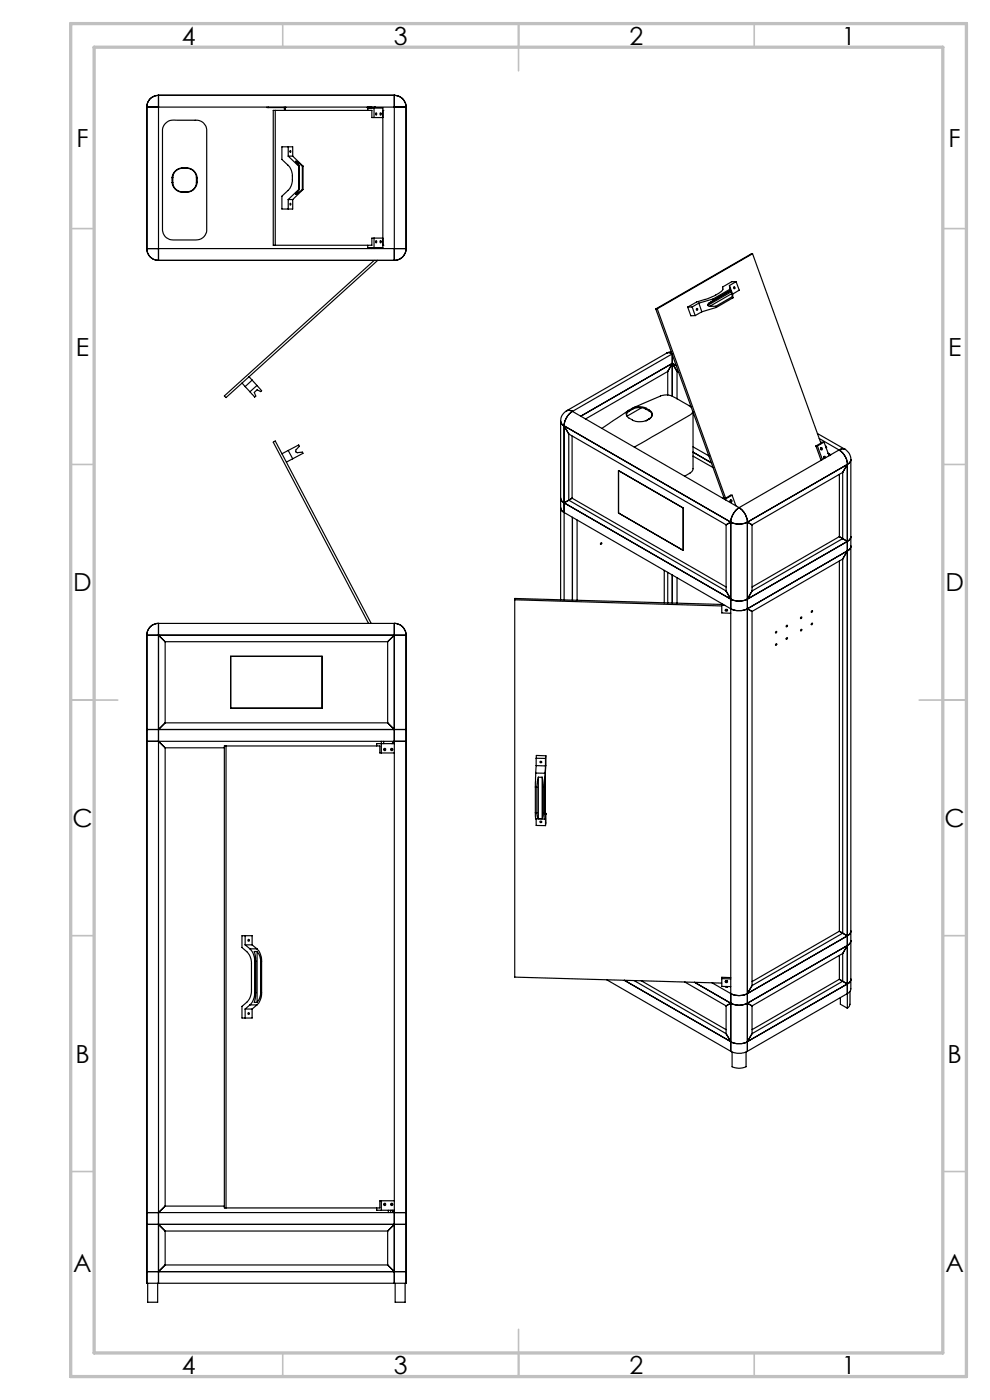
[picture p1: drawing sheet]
<svg xmlns="http://www.w3.org/2000/svg" width="210mm" height="297mm" viewBox="0 0 210 297" stroke-linecap="round" stroke-linejoin="round" font-family="sans-serif">
<defs><g id="words">
<g font-size="5.3">
<text x="38.5" y="9.5">4</text>
<text x="83.5" y="9.5">3</text>
<text x="133.6" y="9.5">2</text>
<text x="178.6" y="9.5">1</text>
<text x="16.2" y="31.3">F</text>
<text x="201.2" y="31.3">F</text>
<text x="16.1" y="75.5">E</text>
<text x="201.1" y="75.5">E</text>
<text x="15.5" y="125.5">D</text>
<text x="200.5" y="125.5">D</text>
<text x="15.4" y="175.5">C</text>
<text x="200.4" y="175.5">C</text>
<text x="16" y="225.5">B</text>
<text x="201" y="225.5">B</text>
<text x="15.5" y="269.8">A</text>
<text x="200.5" y="269.8">A</text>
<text x="38.5" y="291.5">4</text>
<text x="83.5" y="291.5">3</text>
<text x="133.6" y="291.5">2</text>
<text x="178.6" y="291.5">1</text>
</g>
</g></defs>
<g fill="none" stroke="#c0c0c0" stroke-width=".35">
<path d="M60 5v5M110 5v10M160 5v5M15 48.5h5M200 48.5h5M15 98.5h5M200 98.5h5M15 148.5h10M195 148.5h10M15 198.5h5M200 198.5h5M15 248.5h5"/>
<path d="M200 248.5h5M60 287v5M110 282v10M160 287v5"/>
</g>
<path d="M15 5h190v287h-190zM20 10h180v277h-180z" fill="none" stroke="#c0c0c0" stroke-width=".7"/>
<g fill="none" stroke="#000" stroke-width=".25">
<path d="M31.2 22.7h2.4M31.2 22.7v30M33.6 20.2v2.5M33.6 20.2a2.46 2.46 0 0 0-2.4 2.5M33.6 22.7v30M33.6 22.7h50M33.6 20.2h50M35.1 26.2l.6-.5 .7-.2h2.9a6 6 0 0 1 3.4 .2 2.27 2.27 0 0 1 1.2 2.5v20a2.27 2.27 0 0 1-2.3 2.7h-4.9a2.22 2.22 0 0 1-2.2-2.6v-20.8l.2-.7zM36.5 37.7v1M36.5 38.7a2.18 2.18 0 0 0 2.2 2M36.5 37.7h.2M36.5 38.7h.2"/>
<path d="M36.7 38.7a2.02 2.02 0 0 0 2 2M36.7 37.7v1M38.7 35.6h1M38.7 35.6a2.23 2.23 0 0 0-2.2 2.1M38.7 35.6v.1M38.7 35.7a2.07 2.07 0 0 0-2 2M38.7 35.7h1M39.7 35.6a2.3 2.3 0 0 1 2.1 2.1M39.7 35.7a2.01 2.01 0 0 1 2 2M39.7 35.6v.1M41.7 37.7h.1M41.7 38.7a2.02 2.02 0 0 1-2 2"/>
<path d="M41.7 38.7h.1M41.7 37.7v1M41.8 38.7a2.3 2.3 0 0 1-2.1 2M41.8 37.7v1M56.7 22.7l.3 .1M57 22.8h3.3M57 22.7v.1M58.4 23.4v28.6M60.3 22.7v.1M60.3 22.8l.1 .4M60.4 22.8v.4M60.5 22.8l-.1 .4"/>
<path d="M60.6 22.7l-.3 .1M61.1 31.1v2M61.1 33.1l2.3 2.1M61.1 33.1h1M61.6 31.9v.4zM62.1 33.1v-2h-2.3v2.7l1.3 1.2a4.2 4.2 0 0 1 0 5.4l-1.3 1.2v2.7h2.3v-2M62.1 33.1l2.2 2.1M62.8 34.2l.3 .2M62.8 34.2l.7 1M62.8 34.2v.2M63.1 34.4l1 .8M63.1 34.4v.5"/>
<path d="M63.4 35.2v5M63.4 35.2h.1M63.5 35.2v5M64.1 35.2h.2M64.1 35.2v5M64.3 35.2v5M77.9 22.8h.1M77.9 22.8h1h-.9M78 22.8h-.1M78 22.8h.1M78 22.9v.3M78 22.9h.9"/>
<path d="M78 22.7v.1M78 22.8v.1M78 23.4v-.5h3.2v29.6h-3.2v-.5M78.6 22.7l-.6 .1M78.9 22.8h-1M78.9 22.7v.2M79.3 22.9v2M79.4 22.8l.1-.1zM79.4 22.7v.2M79.4 22.8h.1M79.4 22.9h.1M79.4 22.8v.1"/>
<path d="M79.5 22.8h-.1M79.7 24l.2 .1-.1 .3zM80.7 24l.2 .2-.2 .2zM81.2 23.4h.1M81.2 24.9h-2.3v-1.5h-20.9v28.6h20.9v-1.5h2.3M83.6 22.7h2.5M83.6 20.2a2.52 2.52 0 0 1 2.5 2.5M83.6 20.2v2.5M83.6 22.7v30M86.1 22.7v30M31.2 52.7a2.46 2.46 0 0 0 2.4 2.5M31.2 52.7h2.4"/>
<path d="M33.6 52.7v2.5M33.6 55.2h50M33.6 52.7h50M38.7 40.7h1M38.7 40.7h.1M39.7 40.7h.1M61.1 42.3v2M61.1 42.3h1M61.5 43.2h.2l-.1 .3zM62.8 41.1v.1M63.1 41l-.3 .2M63.1 40.6v.4"/>
<path d="M63.4 40.2l-2.3 2.1M63.4 40.2h.1M63.5 40.2l-.7 1M64.1 40.2h.2M64.1 40.2l-1 .8M64.3 40.2l-2.2 2.1M78.9 52.5v.2M79.3 50.5v2M79.4 52.5v.2M79.4 55.2l-31.8 28.8 .3 .3 32.2-29.1M79.8 51l.1 .2-.1 .3zM80.7 51l.2 .3-.2 .2z"/>
<path d="M81.2 52h.1M83.6 52.7v2.5M83.6 52.7h2.5M86.1 52.7a2.52 2.52 0 0 1-2.5 2.5M156.1 59.8h-.9l-1.9 1.1a.99 .99 0 0 1-.7 1.2l-2.5 1.3a15.6 15.6 0 0 0-4.2 1.8M156.1 59.8l-1.4 .8M156.1 59.8l.7 1.8-1.4 .8M159.6 53.8l14.5 40.2-1 .6M159.6 53.8l-20.2 11.7M159.6 53.8l-.3 .1-20.2 11.6M52.8 79.9l1.7 1.9M139.1 65.5l14.5 40.2h.3"/>
<path d="M139.4 65.5l14.5 40.2M139.4 65.5h-.3M141.4 74.9l.4-.1 .7 .2M141.4 74.9l-21.2 12.3M141.6 78.8v5M141.6 78.8l-17.4 10.1M142.4 74.6l-1 .3M142.6 75.1l-21.2 12.2M142.6 77.1l-1 1.7M142.6 75.3v8.8M142.6 77.1l1 1.7M142.6 77.1l-19.4 11.2"/>
<path d="M142.6 77.1l.8 .5M143.6 78.8v5.8M143.6 78.8l.4 .2M145.9 65.2l.6 1.8h1M146.8 65.1l-.9 .1M146.8 65.1l.7 1.9M148.2 64.3l-1.4 .8M148.2 64.3l.7 1.8M148.9 66.1l-1.4 .9M150.1 64.8l.5 .2M150.4 64.3l-.3 .5M150.6 65h1.2"/>
<path d="M151.3 63.4l-3.1 .9M151.3 63.4l.1 .3M151.4 63.7l-1 .6M151.8 65l.1 .2M151.9 65.2l-3 .9M154.7 60.6l.1 .8M154.7 60.6l.7 1.8M154.8 61.4l-3.5 2M154.8 61.4l.1 .2M154.9 61.6l-3.5 2.1M154.9 61.6l.1 .1M155 61.7l.1 .2"/>
<path d="M155 61.7l-4.6 2.6M155.1 61.9l.1 .4M155.1 61.9l-5 2.9M155.2 62.3l-4.6 2.7M155.2 62.3l.2 .6M155.4 62.9l-3.6 2.1M155.4 62.9l.1 .3M155.4 62.4l.1 .8M155.5 63.2l-3.6 2M51.3 81.2l.7 .8M52 82l1 1.1M53.5 80.6l-1.5 1.4"/>
<path d="M54.5 81.8l1 1.1a.64 .64 0 0 1-1-.2l-.6 .6a.67 .67 0 0 1 .1 .9l-1-1.1M54.5 81.8l-1.5 1.3M61.1 95.6l2.3-1.2 .1 .3-.7 .8v.4l.3 .2 1-.2 .2 .3-2.2 1.1M61.1 95.6l1 1.7M61.1 95.6l-1.3 .7M62.1 97.3l-1.4 .7M118.9 89.3l.2 .6 .6 .4M118.9 89.3v37.9M119.7 90.3l1 1.8M119.7 90.3v37M119.7 90.3l35.3 20.5M120.2 87.2a2.44 2.44 0 0 0-1.3 2.1"/>
<path d="M120.2 87.2l.6-.1 .6 .2M120.7 92.1v14M120.7 92.1l33.3 19.2M121.4 92.5v13.2M121.4 87.3a4 4 0 0 0-1.7 3M121.4 87.3l35.4 20.4M131.2 99.8l13.7 8v9l-13.7-8zM133.3 87.1l-5.6 3.8M133.4 87.1a.88 .88 0 0 0-.6 .8 .88 .88 0 0 0 .7 .8 3.9 3.9 0 0 0 3.6 .5M133.4 87.1l.1 .1M133.5 87.2a.94 .94 0 0 0-.6 1M134.1 86.6l-.7 .5"/>
<path d="M134.1 86.6l.1 .2M134.2 86.8l-.7 .4M134.2 86.8l1.2-.3h.9l.7 .3M136.1 86.5l-3.1 1.8M137 86.8l.7 .4M137.1 86.6l.7 .4M137.1 86.6a3 3 0 0 0-3 0M137.1 86.6l-.1 .2M137.7 88.8l-.7 .4h.1M137.7 87.2a.86 .86 0 0 1 .6 .8 .86 .86 0 0 1-.6 .8M137.7 88.8h.1M137.8 87a1 1 0 0 1 .6 .9 1 1 0 0 1-.6 .9"/>
<path d="M137.8 87l-.1 .2M137.8 88.8l-.7 .4M146.6 86.4l-2.9-1.8a3.7 3.7 0 0 0-3.6-.6l-5.8 2.5M147 87.3l-.3 .5-.5 .3-11.7 6.8M147 87.4v12.2l-.3 .5-1.5 .9M147 96.8l4.3 2.4M147 95.9l3.9 2.3M147 94.8l3.4 1.9M173.1 94.6l1.1 3M173.1 94.6h.3M173.4 92l5.8 3.3M173.4 94.6l1 2.9"/>
<path d="M173.8 93l4.2 2.5M174.1 95.1v.2M174.1 93.8h.7M174.1 95.1v.3M174.7 96.9v.3M174.8 96.9v.3M174.8 93.8l-1.4 .8M174.8 93.8l1.1 2.9M175.1 97.1a.2 .2 0 0 0-.1-.3 .2 .2 0 0 0-.3 .2l.1 .3M175.1 94.7l.2 .1v.3M175.2 94.7h.1M175.3 94.8v.2l-.1-.1"/>
<path d="M175.6 96.2l.6 .3M178 95.5a3.7 3.7 0 0 1 1.7 3M178 95.5l-21.2 12.2M179.2 95.3a2.44 2.44 0 0 1 1.3 2.2M179.2 95.3l-.6-.1-.6 .3M179.7 98.5l-.9 1.7M179.7 98.5v115.4M179.7 98.5l-21.2 12.3M180.5 97.5l-.1 .4-.7 .6M180.5 97.5v112.4l-.5 .8-21.5 12.3M118.9 107.7l.2 .6 .6 .4 35.3 20.4a4.2 4.2 0 0 0 3.5 0M118.9 105.7l.2 .6 .6 .4"/>
<path d="M119.7 106.7l35.3 20.4M120.7 106.1l-1 .6M120.7 106.1l33.3 19.3M121.4 105.7l-.7 .4M121.4 105.7l32.6 18.8M121.4 109.7v17.6M122.4 110.3v17M153.6 105.5l-.3 .2M153.6 105.9h.3M153.9 105.9l.1 .2M154 111.3v14.1M154.9 106.2v.2"/>
<path d="M154.9 106.1v.3M155 110.8a3.9 3.9 0 0 0 3.5 0M155 110.8l-1 .5M155 110.8v112.2M155.3 105.1h-.3l-1.1 .6M155.3 105.1l-1.4 .8M155.3 105.1l.8 2.2M156.8 107.7a4 4 0 0 1 1.7 3.1M156.8 107.7a4 4 0 0 0-1.8 3.1M158.5 110.8v112.2M158.5 110.8l1 .5M159.5 111.3v14.1"/>
<path d="M178 113.8l.8 .5M178 100.6v13.2M178 119v78.6M178 113.8l-18.5 10.7M178.8 100.2v14.1M178.8 118.6v79.4M178.8 114.3l.9 .6M178.8 114.3l-19.3 11.1M178.8 100.2l-19.3 11.1M178.8 118.6l-19.3 11.1M179.7 114.9l-21.2 12.2M179.7 116.9l-21.2 12.2"/>
<path d="M179.7 116.9l-.9 1.7M180.5 113.8l-.1 .5-.7 .6M180.5 115.8l-.1 .5-.7 .6M31.2 134.8h2.4M31.2 134.8v137.4h2.4M33.6 132.3v2.5M33.6 132.3a2.46 2.46 0 0 0-2.4 2.5M33.6 134.8v137.4M33.6 134.8l1.4 1.3M33.6 134.8h50M33.6 132.3h50M35 136.1v17.2"/>
<path d="M35 136.1h47.2M48.9 139.2h19.4v11h-19.4zM78.2 132.3l-20.2-38.5 .4-.2 20.3 38.7M82.2 136.1v17.2M83.6 132.3a2.52 2.52 0 0 1 2.5 2.5M83.6 134.8h2.5M83.6 132.3v2.5M83.6 134.8l-1.4 1.3M83.6 134.8v137.4M86.1 134.8v137.4h-2.5M109.2 127.2l43.9 1.3M140.9 121v6.9"/>
<path d="M141.6 121.4v6.5M142.6 122v5.9M143.6 122.6v5.4M153.1 128.2l-43.9-1.2v80.3l43.9 1.3M153.1 128.1v1.9l1.9 .1M153.1 128.4h.7M153.9 129.3h.4M154 129.3h.2M154 125.4l1 1.7M155 127.1a3.9 3.9 0 0 0 3.5 0M158.5 129.1l1 .6M159.5 129.7v79.4"/>
<path d="M159.5 125.4l-1 1.7M164.6 136.6l.2 .1-.2 .2zM166.9 135.3h.1v.1l-.2 .2zM172.2 129.6h.2l-.3 .3zM31.2 157.3h2.4zM31.2 154.8h2.4zM33.6 154.8h50M33.6 157.3l1.4 1.3M33.6 157.3h50M35 158.6v97.3M35 153.3l-1.4 1.5M35 153.3h47.2"/>
<path d="M35 158.6h12.6M47.9 158.3v98M80.9 157.3v2.4M81.4 157.3v.5M81.5 158.9v.2M82.2 153.3l1.4 1.5M82.9 158.9v.2M83.6 157.3h2.5M83.6 154.8h2.5M83.6 159.7h-3v-1.4h-33v98h33v-1.6h3M83.6 157.8h-3.7v.5M83.6 157.3l-.5 .5"/>
<path d="M113.6 172.4v1.3l2 .1M113.6 167h.3M113.6 172.4h.3M113.6 167v5.4M113.6 164v3M113.6 164h2M113.7 162.4l2 .1M113.7 162.4l-.1 1.6M113.7 160.9h2M113.7 160.9v1.5M113.7 173.7v1.4l2 .1M113.9 172.4l.1 .9 .2 .4"/>
<path d="M113.9 167v5.4M114.2 164.9l-.3 2.1M114.2 164.9h.8M114.2 164.9v8.8M114.2 173.7h.8M115 164.9l.3 2.1M115 164.9v8.8M115.3 172.5l-.1 .9-.2 .3M115.3 167h.3M115.3 167v5.5M115.3 172.5h.3M115.6 172.5l.1 2.7"/>
<path d="M115.6 167v5.5M115.6 164v3M115.6 172.5h.2M115.7 172.7h.1M115.7 160.9v1.6M115.7 162.5l-.1 1.5M115.8 160.3l-.2 6 .1 6.4M115.8 160.3l-.1 .6M115.8 172.5l-.1 2.7M115.8 172.5l-.1 .2M115.8 160.3h-2l-.1 .6M52 198.5v1.9"/>
<path d="M178 197.6l.8 .4M178 197.6l-18.5 10.6M178.8 198l-19.3 11.1M178.8 198l.9 .5M179.7 198.5l-21.2 12.3M180.5 197.5l-.2 .6-.6 .4M180.5 199.6l-.2 .6-.6 .4M52 214.1v1.9M52 200.4l1 .9M52 200.4h1.5M52 214.1h1.5M53 201.3a3.4 3.4 0 0 1 1 2.6"/>
<path d="M53 213.2l-1 .9M53 201.3h1.5M53 213.2h1.5M53.5 200.4v-1.9h-2.2v2.5l1.1 .9a3.4 3.4 0 0 1 .9 2.6v5.5a3.5 3.5 0 0 1-.9 2.6l-1.1 .9v2.5h2.2v-1.9M53.5 200.4l1 .9M54 210.6a3.5 3.5 0 0 1-1 2.6M54 203.9v6.7M54 210.6h.3M54 203.9h.3M54.3 210.6l-.4 2.1h.6M54.3 203.9v6.7M54.5 201.3a3.4 3.4 0 0 1 1 2.6"/>
<path d="M54.5 213.2l-1 .9M54.5 201.9h-.6l.4 2M54.5 201.9l.6 1 .2 1M54.5 201.9v10.8M55.3 210.6l-.3 1.2-.5 .9M55.3 210.6h.2M55.3 203.9h.2M55.3 203.9v6.7M55.5 210.6a3.5 3.5 0 0 1-1 2.6M55.5 203.9v6.7M128.7 207.9l26.3 15.1M132.4 208l22.6 13"/>
<path d="M134.5 208l19.5 11.3M136 208.1l18 10.3M145.2 208.3l8.8 5.1M147.3 208.4l7.7 4.4M151 208.5l4 2.3a3.9 3.9 0 0 0 3.5 0M153.1 207.6l1.9 .1M153.9 209.3l.1 .1 .4-.1M153.9 208.1h.4M154 208.1h.2M154 213.4v5.9M154 219.3l1 1.7M154.1 209.3h-.2"/>
<path d="M154.2 209.3h.1M155 212.8a3.9 3.9 0 0 0 3.5 0M155 207.4l-1.9-.1v2h1.9M155 212.8l-1 .6M158.5 212.8l1 .6M159.5 213.4v5.9M159.5 219.3l-1 1.7M159.5 209.1l-1 1.7M178 202.7v5M178 207.7l.8 .5M178 207.7l-18.5 10.7M178.3 211.7v1.3l1.4 .9"/>
<path d="M178.8 202.3v5.9M178.8 202.3l-19.3 11.1M178.8 208.2l-19.3 11.1M178.8 208.2l.9 .5M179.7 200.6l-21.2 12.2M179.7 200.6l-.9 1.7M179.7 208.7l-21.2 12.3M180.3 210.3v2.7l-.1 .5-.5 .4M180.5 207.7l-.1 .5-.7 .5M155 221a3.9 3.9 0 0 0 3.5 0M155 223l.2 .2a4.1 4.1 0 0 0 3.3-.2M155.3 223.2v3.1a3.6 3.6 0 0 0 3 0v-3.1"/>
<path d="M31.2 259.7h2.4zM31.2 257.2h2.4zM33.6 259.7l1.4 1.5M33.6 259.7h50M33.6 257.2h50M35 255.9l-1.4 1.3M35 255.9h12.6M79.9 256.3v.4h3.7M80.9 254.7v2M81.5 255.4v.2M82.4 256.7v.5M82.9 256.7v.5"/>
<path d="M82.9 255.4v.2M83.1 256.7l.5 .5M83.6 259.7h2.5M83.6 257.2h2.5M83.6 259.7l-1.4 1.5M31.2 269.8h2.4zM31.3 272.2v4.1h2.1v-4.1M33.6 269.8h50M33.6 272.2h50M35 261.2v7.2M35 261.2h47.2M35 268.4l-1.4 1.4"/>
<path d="M35 268.4h47.2M82.2 261.2v7.2M82.2 268.4l1.4 1.4M83.6 269.8h2.5M83.8 272.2v4.1h2.1v-4.1"/>
<circle cx="147.8" cy="65.7" r=".18"/>
<circle cx="155.8" cy="61.1" r=".18"/>
<circle cx="174.3" cy="95.2" r=".22"/>
<circle cx="127.5" cy="115.3" r=".16"/>
<circle cx="155.1" cy="106.3" r=".23"/>
<circle cx="154.1" cy="129.4" r=".23"/>
<circle cx="164.6" cy="134.1" r=".15"/>
<circle cx="166.9" cy="132.8" r=".16"/>
<circle cx="169.9" cy="131" r=".16"/>
<circle cx="170" cy="133.7" r=".17"/>
<circle cx="172.2" cy="132.3" r=".17"/>
<circle cx="81.7" cy="159" r=".22"/>
<circle cx="83.1" cy="159" r=".21"/>
<circle cx="114.7" cy="174.4" r=".18"/>
<circle cx="114.7" cy="161.7" r=".18"/>
<circle cx="52.7" cy="199.5" r=".19"/>
<circle cx="52.7" cy="215" r=".18"/>
<circle cx="154.1" cy="208.3" r=".23"/>
<circle cx="81.7" cy="255.5" r=".21"/>
<circle cx="83.1" cy="255.5" r=".22"/>
</g>
<use href="#words"/>
</svg>
